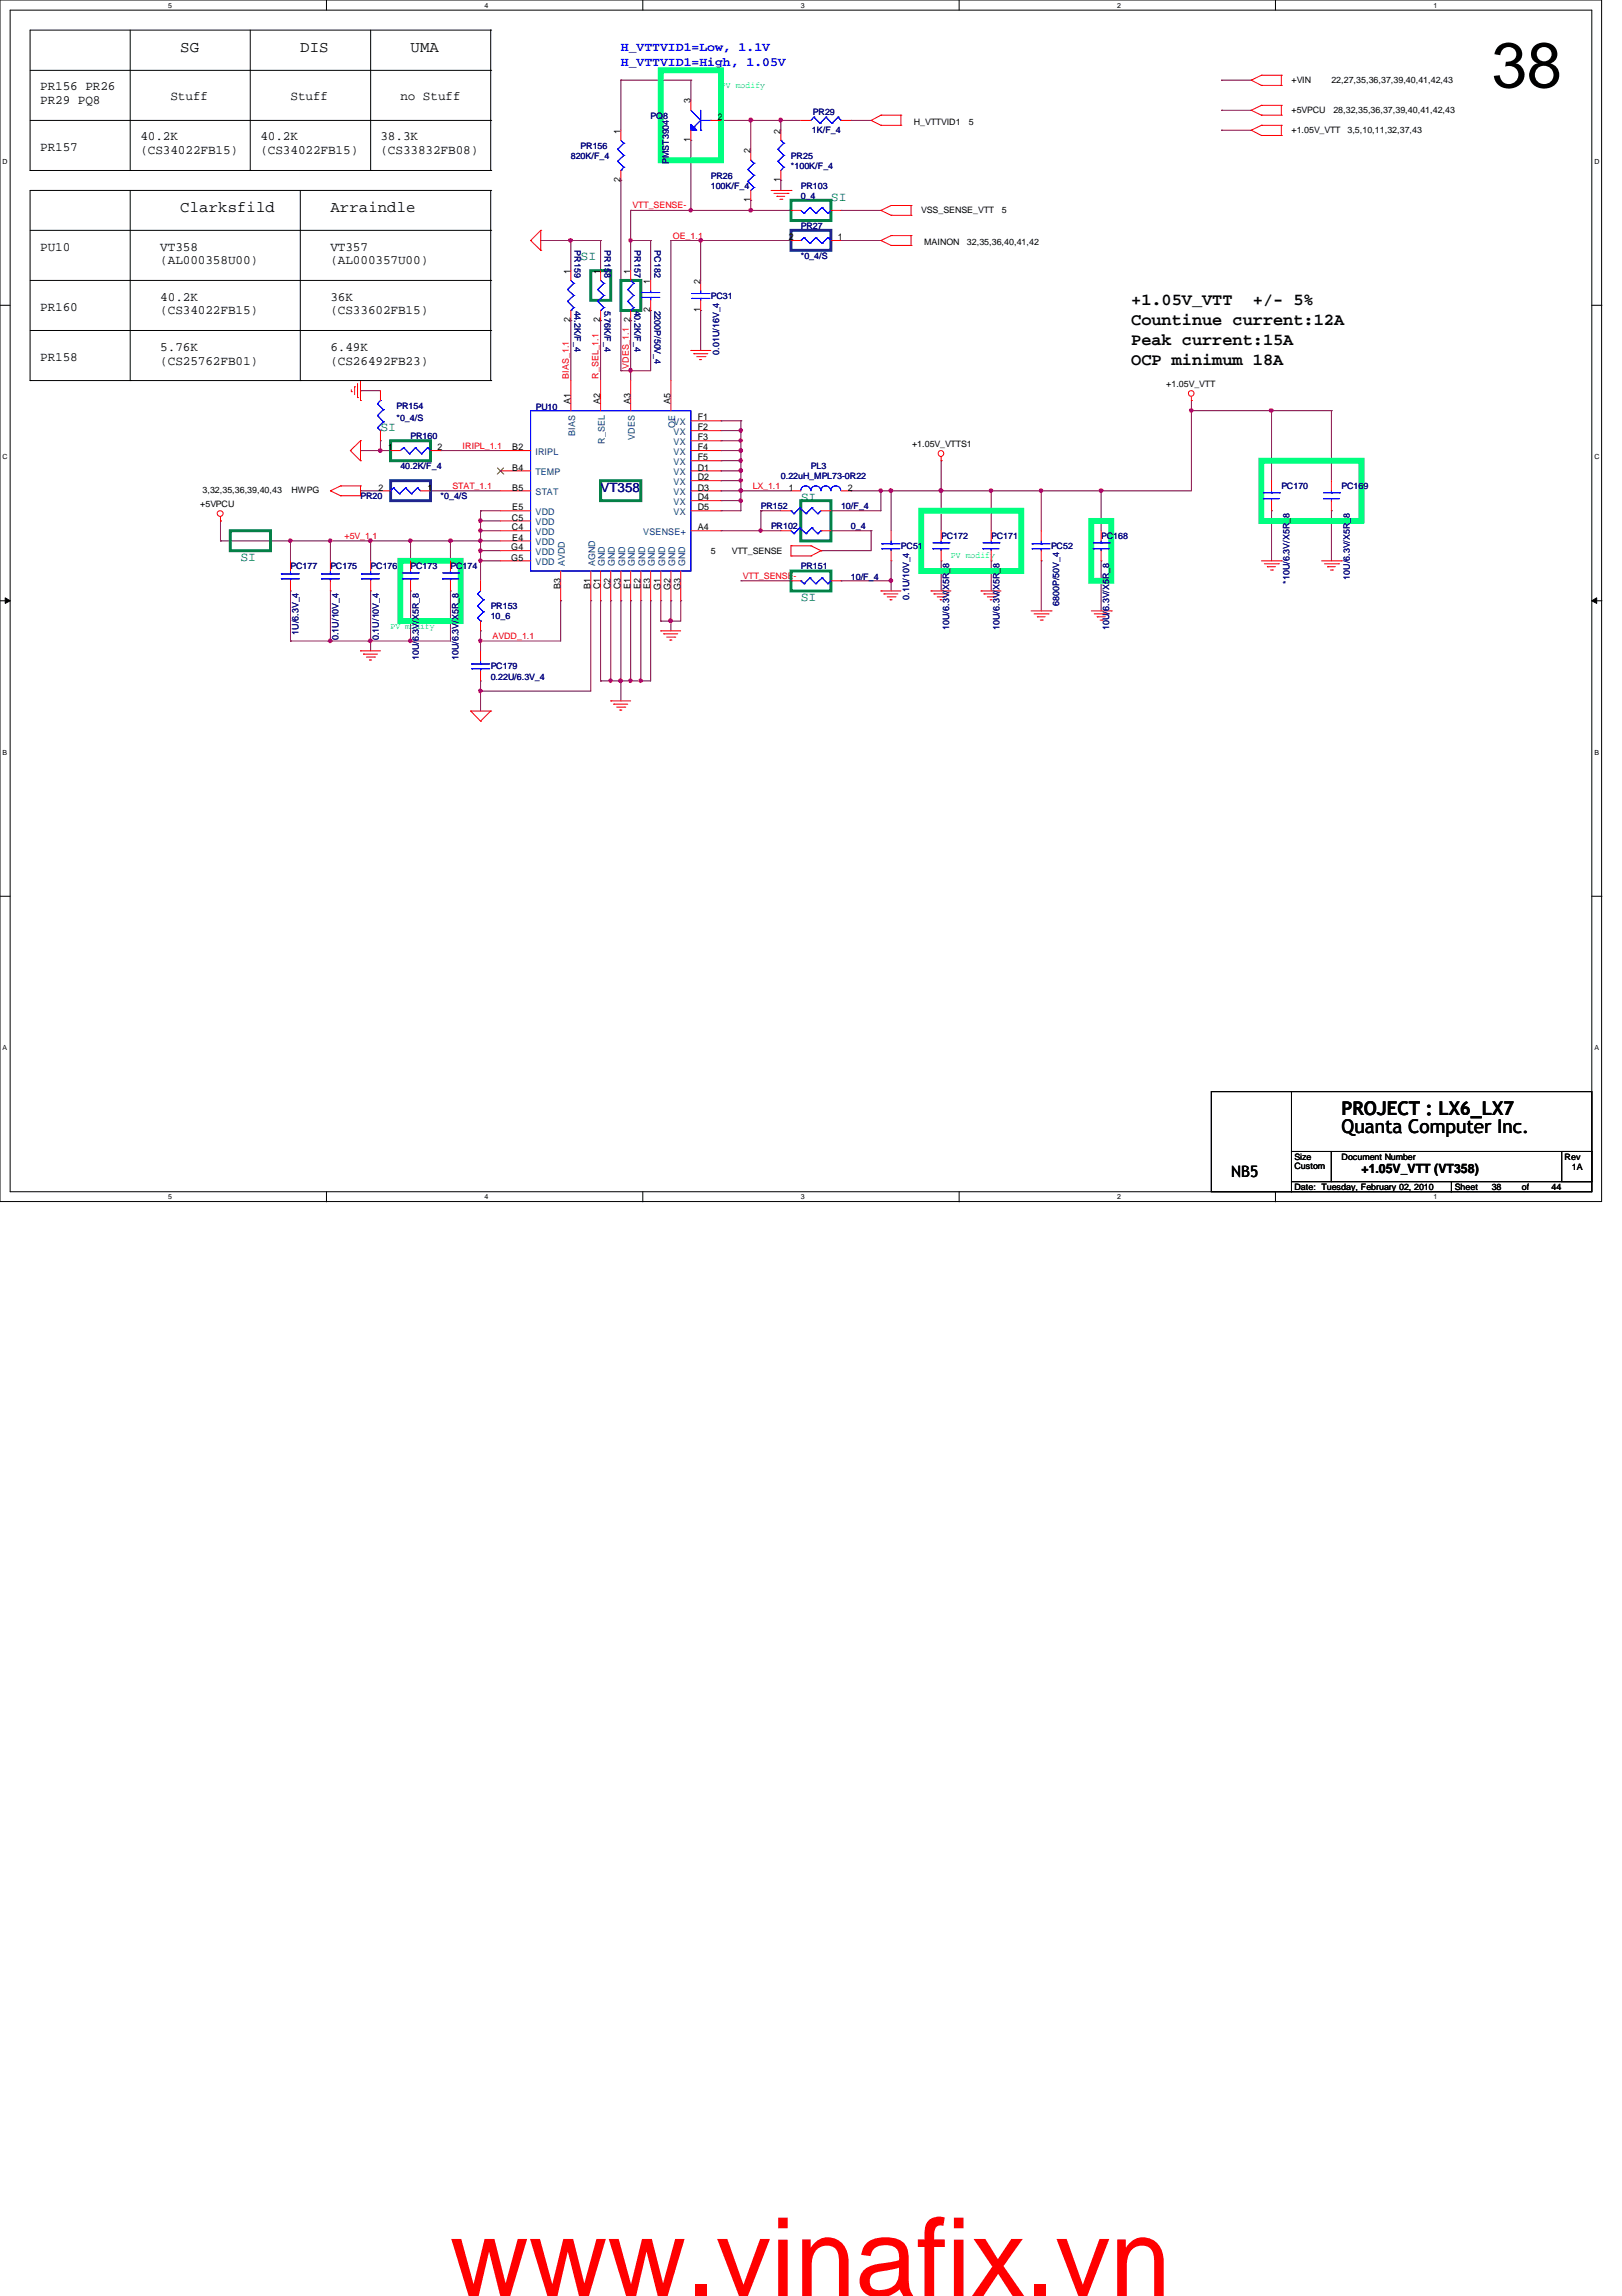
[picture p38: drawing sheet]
<svg xmlns="http://www.w3.org/2000/svg" width="210mm" height="297mm" viewBox="0 0 210 297" stroke-linecap="round" stroke-linejoin="round" font-family="sans-serif">
<defs><g id="words">
<text font-size="14.1" fill="#f00" x="58.2" y="297">www.vinafix.vn</text>
<text font-size="8.3" x="193" y="11.3">38</text>
<g font-size="2.5">
<text x="173.6" y="146.5">Quanta Computer Inc.</text>
<text x="173.6" y="144.2">PROJECT : LX6_LX7</text>
</g>
<g font-size="2.2">
<text x="146.4" y="42">Countinue current:12A</text>
<text x="146.4" y="39.4">+1.05V_VTT</text>
<text x="162.1" y="39.4">+/- 5%</text>
<text x="146.4" y="44.6">Peak current:15A</text>
<text x="146.4" y="47.2">OCP minimum 18A</text>
</g>
<g font-size="2">
<text x="23.3" y="6.8">SG</text>
<text x="38.9" y="6.8">DIS</text>
<text x="53.1" y="6.8">UMA</text>
<text x="23.3" y="27.5">Clarksfild</text>
<text x="42.8" y="27.5">Arraindle</text>
<text x="159.3" y="152.3">NB5</text>
</g>
<g font-size="1.7">
<text x="5.2" y="11.7">PR156 PR26</text>
<text x="5.2" y="13.5">PR29 PQ8</text>
<text x="22.1" y="13">Stuff</text>
<text x="37.6" y="13">Stuff</text>
<text x="51.8" y="13">no Stuff</text>
<text x="5.2" y="19.5">PR157</text>
<text x="18.2" y="18.2">40.2K</text>
<text x="18.2" y="19.9">(CS34022FB15)</text>
<text x="33.7" y="18.2">40.2K</text>
<text x="33.7" y="19.9">(CS34022FB15)</text>
<text x="49.2" y="18.2">38.3K</text>
<text x="49.2" y="19.9">(CS33832FB08)</text>
<text x="5.2" y="32.4">PU10</text>
<text x="20.7" y="32.4">VT358</text>
<text x="20.7" y="34.2">(AL000358U00)</text>
<text x="42.8" y="32.4">VT357</text>
<text x="42.8" y="34.2">(AL000357U00)</text>
<text x="5.2" y="40.2">PR160</text>
<text x="20.7" y="38.9">40.2K</text>
<text x="20.7" y="40.7">(CS34022FB15)</text>
<text x="42.8" y="38.9">36K</text>
<text x="42.8" y="40.7">(CS33602FB15)</text>
<text x="5.2" y="46.7">PR158</text>
<text x="20.7" y="45.4">5.76K</text>
<text x="20.7" y="47.2">(CS25762FB01)</text>
<text x="42.8" y="45.4">6.49K</text>
<text x="42.8" y="47.2">(CS26492FB23)</text>
<text x="176.2" y="151.8">+1.05V_VTT (VT358)</text>
</g>
<g font-size="1.7" fill="#00f">
<text x="80.3" y="6.6">H_VTTVID1=Low, 1.1V</text>
<text x="80.3" y="8.6">H_VTTVID1=High, 1.05V</text>
</g>
<g font-size="1.7" fill="#008040">
<text x="107.5" y="26">SI</text>
<text x="75.1" y="33.7">SI</text>
<text x="49.2" y="55.8">SI</text>
<text x="103.6" y="64.8">SI</text>
<text x="31.1" y="72.6">SI</text>
<text x="103.6" y="77.8">SI</text>
</g>
<text font-size="1.7" fill="#000080" x="77.7" y="63.7">VT358</text>
<g font-size="1.2">
<text x="80.3" y="17.3" transform="rotate(-90 80.3 17.3)">1</text>
<text x="89.4" y="13.4" transform="rotate(-90 89.4 13.4)">3</text>
<text x="92.9" y="15.5">2</text>
<text x="101" y="17.3" transform="rotate(-90 101 17.3)">2</text>
<text x="80.3" y="23.6" transform="rotate(-90 80.3 23.6)">2</text>
<text x="89.4" y="18.4" transform="rotate(-90 89.4 18.4)">1</text>
<text x="97.1" y="19.9" transform="rotate(-90 97.1 19.9)">2</text>
<text x="101" y="23.6" transform="rotate(-90 101 23.6)">1</text>
<text x="97.1" y="26.2" transform="rotate(-90 97.1 26.2)">1</text>
<text x="73.8" y="35.4" transform="rotate(-90 73.8 35.4)">1</text>
<text x="77.7" y="35.4" transform="rotate(-90 77.7 35.4)">1</text>
<text x="81.6" y="35.4" transform="rotate(-90 81.6 35.4)">1</text>
<text x="102.1" y="31.1">2</text>
<text x="108.4" y="31.1">1</text>
<text x="73.8" y="41.7" transform="rotate(-90 73.8 41.7)">2</text>
<text x="77.7" y="41.7" transform="rotate(-90 77.7 41.7)">2</text>
<text x="81.6" y="41.7" transform="rotate(-90 81.6 41.7)">2</text>
<text x="84.2" y="40.4" transform="rotate(-90 84.2 40.4)">2</text>
<text x="84.2" y="36.7" transform="rotate(-90 84.2 36.7)">1</text>
<text x="90.6" y="40.4" transform="rotate(-90 90.6 40.4)">1</text>
<text x="90.6" y="36.7" transform="rotate(-90 90.6 36.7)">2</text>
<text x="73.8" y="52.2" transform="rotate(-90 73.8 52.2)">A1</text>
<text x="77.7" y="52.2" transform="rotate(-90 77.7 52.2)">A2</text>
<text x="81.6" y="52.2" transform="rotate(-90 81.6 52.2)">A3</text>
<text x="86.8" y="52.2" transform="rotate(-90 86.8 52.2)">A5</text>
<text x="50.2" y="58.3">1</text>
<text x="56.6" y="58.3">2</text>
<text x="66.3" y="58.3">B2</text>
<text x="90.3" y="59.6">F5</text>
<text x="90.3" y="58.3">F4</text>
<text x="90.3" y="57">F3</text>
<text x="90.3" y="55.7">F2</text>
<text x="90.3" y="54.4">F1</text>
<text x="49" y="63.5">2</text>
<text x="55.3" y="63.5">1</text>
<text x="66.3" y="60.9">B4</text>
<text x="66.3" y="63.5">B5</text>
<text x="90.3" y="60.9">D1</text>
<text x="90.3" y="62.1">D2</text>
<text x="90.3" y="63.5">D3</text>
<text x="90.3" y="64.7">D4</text>
<text x="102.1" y="63.5">1</text>
<text x="109.7" y="63.5">2</text>
<text x="66.2" y="71.2">G4</text>
<text x="66.3" y="68.6">C4</text>
<text x="66.3" y="67.4">C5</text>
<text x="66.3" y="69.9">E4</text>
<text x="66.3" y="66">E5</text>
<text x="90.3" y="68.6">A4</text>
<text x="90.3" y="66">D5</text>
<text x="66.2" y="72.5">G5</text>
<text x="72.5" y="76.2" transform="rotate(-90 72.5 76.2)">B3</text>
<text x="76.4" y="76.2" transform="rotate(-90 76.4 76.2)">B1</text>
<text x="77.7" y="76.2" transform="rotate(-90 77.7 76.2)">C1</text>
<text x="79" y="76.2" transform="rotate(-90 79 76.2)">C2</text>
<text x="80.3" y="76.2" transform="rotate(-90 80.3 76.2)">C3</text>
<text x="81.6" y="76.2" transform="rotate(-90 81.6 76.2)">E1</text>
<text x="82.9" y="76.2" transform="rotate(-90 82.9 76.2)">E2</text>
<text x="84.2" y="76.2" transform="rotate(-90 84.2 76.2)">E3</text>
<text x="85.5" y="76.3" transform="rotate(-90 85.5 76.3)">G1</text>
<text x="86.8" y="76.3" transform="rotate(-90 86.8 76.3)">G2</text>
<text x="88.1" y="76.3" transform="rotate(-90 88.1 76.3)">G3</text>
</g>
<g font-size="1.2" fill="#004080">
<text x="69.3" y="58.8">IRIPL</text>
<text x="74.4" y="56.4" transform="rotate(-90 74.4 56.4)">BIAS</text>
<text x="78.3" y="57.4" transform="rotate(-90 78.3 57.4)">R_SEL</text>
<text x="82.2" y="56.9" transform="rotate(-90 82.2 56.9)">VDES</text>
<text x="87.2" y="58.8">VX</text>
<text x="87.2" y="57.6">VX</text>
<text x="87.2" y="56.3">VX</text>
<text x="87.2" y="55">VX</text>
<text x="87.4" y="55.4" transform="rotate(-90 87.4 55.4)">OE</text>
<text x="69.3" y="61.5">TEMP</text>
<text x="69.3" y="64.1">STAT</text>
<text x="87.2" y="61.5">VX</text>
<text x="87.2" y="62.7">VX</text>
<text x="87.2" y="64.1">VX</text>
<text x="87.2" y="65.3">VX</text>
<text x="87.2" y="60.2">VX</text>
<text x="69.3" y="69.2">VDD</text>
<text x="69.3" y="67.9">VDD</text>
<text x="69.3" y="70.5">VDD</text>
<text x="69.3" y="66.6">VDD</text>
<text x="69.3" y="71.8">VDD</text>
<text x="83.2" y="69.2">VSENSE+</text>
<text x="87.2" y="66.6">VX</text>
<text x="69.3" y="73.1">VDD</text>
<text x="73.1" y="73.2" transform="rotate(-90 73.1 73.2)">AVDD</text>
<text x="77" y="73.2" transform="rotate(-90 77 73.2)">AGND</text>
<text x="78.3" y="73.2" transform="rotate(-90 78.3 73.2)">GND</text>
<text x="79.6" y="73.2" transform="rotate(-90 79.6 73.2)">GND</text>
<text x="80.9" y="73.2" transform="rotate(-90 80.9 73.2)">GND</text>
<text x="82.2" y="73.2" transform="rotate(-90 82.2 73.2)">GND</text>
<text x="83.5" y="73.2" transform="rotate(-90 83.5 73.2)">GND</text>
<text x="84.8" y="73.2" transform="rotate(-90 84.8 73.2)">GND</text>
<text x="86.1" y="73.2" transform="rotate(-90 86.1 73.2)">GND</text>
<text x="87.4" y="73.2" transform="rotate(-90 87.4 73.2)">GND</text>
<text x="88.6" y="73.2" transform="rotate(-90 88.6 73.2)">GND</text>
</g>
<g font-size="1.1" fill="#00ff80">
<text x="93.3" y="11.3">PV modify</text>
<text x="123.1" y="72.2">PV modify</text>
<text x="50.5" y="81.3">PV modify</text>
</g>
<g font-size="1.1">
<text x="167.1" y="10.7">+VIN</text>
<text x="172.3" y="10.7">22,27,35,36,37,39,40,41,42,43</text>
<text x="118.3" y="16.1">H_VTTVID1</text>
<text x="125.4" y="16.1">5</text>
<text x="167.1" y="17.2">+1.05V_VTT</text>
<text x="167.1" y="14.6">+5VPCU</text>
<text x="172.6" y="14.6">28,32,35,36,37,39,40,41,42,43</text>
<text x="174.4" y="17.2">3,5,10,11,32,37,43</text>
<text x="119.2" y="27.6">VSS_SENSE_VTT</text>
<text x="129.7" y="27.6">5</text>
<text x="119.6" y="31.7">MAINON</text>
<text x="125.1" y="31.7">32,35,36,40,41,42</text>
<text x="150.9" y="50.1">+1.05V_VTT</text>
<text x="118" y="57.9">+1.05V_VTTS1</text>
<text x="25.9" y="65.6">+5VPCU</text>
<text x="26.2" y="63.8">3,32,35,36,39,40,43</text>
<text x="37.7" y="63.8">HWPG</text>
<text x="92" y="71.7">5</text>
<text x="94.7" y="71.7">VTT_SENSE</text>
<text x="167.5" y="150.1">Size</text>
<text x="167.5" y="154">Date: Tuesday, February 02, 2010</text>
<text x="167.5" y="151.3">Custom</text>
<text x="173.6" y="150.1">Document Number</text>
<text x="188.3" y="154">Sheet</text>
<text x="193" y="154">38</text>
<text x="196.9" y="154">of</text>
<text x="200.8" y="154">44</text>
<text x="202.5" y="150.1">Rev</text>
<text x="203.4" y="151.4">1A</text>
</g>
<g font-size="1.1" fill="#000080">
<text x="84.2" y="15.4">PQ8</text>
<text x="105.1" y="17.2">1K/F_4</text>
<text x="105.2" y="14.9">PR29</text>
<text x="73.9" y="20.5">820K/F_4</text>
<text x="75.1" y="19.3">PR156</text>
<text x="86.6" y="21.3" transform="rotate(-90 86.6 21.3)">PMST3904</text>
<text x="92" y="23.2">PR26</text>
<text x="102.4" y="20.5">PR25</text>
<text x="102.4" y="21.8">*100K/F_4</text>
<text x="92" y="24.4">100K/F_4</text>
<text x="103.6" y="24.4">PR103</text>
<text x="103.6" y="25.7">0_4</text>
<text x="103.6" y="29.6">PR27</text>
<text x="74.3" y="32.4" transform="rotate(90 74.3 32.4)">PR159</text>
<text x="78.2" y="32.4" transform="rotate(90 78.2 32.4)">PR158</text>
<text x="82.1" y="32.4" transform="rotate(90 82.1 32.4)">PR157</text>
<text x="84.7" y="32.4" transform="rotate(90 84.7 32.4)">PC182</text>
<text x="103.6" y="33.5">*0_4/S</text>
<text x="74.3" y="40.2" transform="rotate(90 74.3 40.2)">44.2K/F_4</text>
<text x="78.2" y="40.2" transform="rotate(90 78.2 40.2)">5.76K/F_4</text>
<text x="82.1" y="40.2" transform="rotate(90 82.1 40.2)">40.2K/F_4</text>
<text x="84.7" y="40.2" transform="rotate(90 84.7 40.2)">2200P/50V_4</text>
<text x="92" y="38.7">PC31</text>
<text x="93" y="45.9" transform="rotate(-90 93 45.9)">0.01U/16V_4</text>
<text x="51.3" y="52.9">PR154</text>
<text x="69.3" y="53">PU10</text>
<text x="51.3" y="54.5">*0_4/S</text>
<text x="53.1" y="56.8">PR160</text>
<text x="46.7" y="64.6">PR20</text>
<text x="51.8" y="60.7">40.2K/F_4</text>
<text x="57" y="64.6">*0_4/S</text>
<text x="98.5" y="65.9">PR152</text>
<text x="101" y="62">0.22uH_MPL73-0R22</text>
<text x="104.9" y="60.7">PL3</text>
<text x="108.8" y="65.9">10/F_4</text>
<text x="165.8" y="63.3">PC170</text>
<text x="173.6" y="63.3">PC169</text>
<text x="99.8" y="68.5">PR102</text>
<text x="110.1" y="68.5">0_4</text>
<text x="116.6" y="71.1">PC51</text>
<text x="121.8" y="69.8">PC172</text>
<text x="128.3" y="69.8">PC171</text>
<text x="136" y="71.1">PC52</text>
<text x="142.5" y="69.8">PC168</text>
<text x="37.6" y="73.7">PC177</text>
<text x="42.8" y="73.7">PC175</text>
<text x="48" y="73.7">PC176</text>
<text x="53.1" y="73.7">PC173</text>
<text x="58.3" y="73.7">PC174</text>
<text x="103.6" y="73.7">PR151</text>
<text x="110.1" y="75">10/F_4</text>
<text x="117.6" y="77.6" transform="rotate(-90 117.6 77.6)">0.1U/10V_4</text>
<text x="166.9" y="75.5" transform="rotate(-90 166.9 75.5)">*10U/6.3V/X5R_8</text>
<text x="174.7" y="75" transform="rotate(-90 174.7 75)">10U/6.3V/X5R_8</text>
<text x="38.7" y="82.1" transform="rotate(-90 38.7 82.1)">1U/6.3V_4</text>
<text x="43.8" y="82.8" transform="rotate(-90 43.8 82.8)">0.1U/10V_4</text>
<text x="49" y="82.8" transform="rotate(-90 49 82.8)">0.1U/10V_4</text>
<text x="63.5" y="78.8">PR153</text>
<text x="63.5" y="80.1">10_6</text>
<text x="122.9" y="81.5" transform="rotate(-90 122.9 81.5)">10U/6.3V/X5R_8</text>
<text x="129.3" y="81.5" transform="rotate(-90 129.3 81.5)">10U/6.3V/X5R_8</text>
<text x="137.1" y="78.4" transform="rotate(-90 137.1 78.4)">6800P/50V_4</text>
<text x="143.6" y="81.5" transform="rotate(-90 143.6 81.5)">10U/6.3V/X5R_8</text>
<text x="54.2" y="85.4" transform="rotate(-90 54.2 85.4)">10U/6.3V/X5R_8</text>
<text x="59.4" y="85.4" transform="rotate(-90 59.4 85.4)">10U/6.3V/X5R_8</text>
<text x="63.5" y="86.6">PC179</text>
<text x="63.5" y="87.9">0.22U/6.3V_4</text>
</g>
<g font-size="1.1" fill="#f00">
<text x="81.9" y="27">VTT_SENSE-</text>
<text x="87.1" y="30.9">OE_1.1</text>
<text x="81.4" y="47.7" transform="rotate(-90 81.4 47.7)">VDES_1.1</text>
<text x="73.6" y="49" transform="rotate(-90 73.6 49)">BIAS_1.1</text>
<text x="77.5" y="49" transform="rotate(-90 77.5 49)">R_SEL_1.1</text>
<text x="59.9" y="58">IRIPL_1.1</text>
<text x="58.5" y="63.2">STAT_1.1</text>
<text x="97.4" y="63.2">LX_1.1</text>
<text x="44.6" y="69.7">+5V_1.1</text>
<text x="96.1" y="74.9">VTT_SENSE-</text>
<text x="63.8" y="82.7">AVDD_1.1</text>
</g>
<g font-size=".9">
<text x="21.8" y="1">5</text>
<text x="62.7" y="1">4</text>
<text x="103.6" y="1">3</text>
<text x="144.6" y="1">2</text>
<text x="185.5" y="1">1</text>
<text x=".3" y="21.2">D</text>
<text x="206.3" y="21.2">D</text>
<text x=".3" y="59.4">C</text>
<text x="206.3" y="59.4">C</text>
<text x=".3" y="97.6">B</text>
<text x="206.3" y="97.6">B</text>
<text x=".3" y="135.8">A</text>
<text x="206.3" y="135.8">A</text>
<text x="21.8" y="155.2">5</text>
<text x="62.7" y="155.2">4</text>
<text x="103.6" y="155.2">3</text>
<text x="144.6" y="155.2">2</text>
<text x="185.5" y="155.2">1</text>
</g>
</g></defs>
<path d="M0 0h207.3v155.4h-207.3zM1.3 1.3h204.7v152.9h-204.7z" fill="none" stroke="#000" stroke-width=".13"/>
<g fill="#fff">
<path d="M21.8 .2h.5v1h-.5z"/>
<path d="M21.8 154.3h.5v1.1h-.5z"/>
</g>
<path d="M42.2 0v1.3M42.2 154.2v1.3" fill="none" stroke="#000" stroke-width=".13"/>
<g fill="#fff">
<path d="M62.7 .2h.5v1h-.5z"/>
<path d="M62.7 154.3h.5v1.1h-.5z"/>
</g>
<path d="M83.2 0v1.3M83.2 154.2v1.3" fill="none" stroke="#000" stroke-width=".13"/>
<g fill="#fff">
<path d="M103.6 .2h.5v1h-.5z"/>
<path d="M103.6 154.3h.5v1.1h-.5z"/>
</g>
<path d="M124.1 0v1.3M124.1 154.2v1.3" fill="none" stroke="#000" stroke-width=".13"/>
<g fill="#fff">
<path d="M144.6 .2h.5v1h-.5z"/>
<path d="M144.6 154.3h.5v1.1h-.5z"/>
</g>
<path d="M165.1 0v1.3M165.1 154.2v1.3" fill="none" stroke="#000" stroke-width=".13"/>
<g fill="#fff">
<path d="M185.5 .2h.5v1h-.5z"/>
<path d="M185.5 154.3h.5v1.1h-.5z"/>
<path d="M.3 20.4h.7v1h-.7z"/>
<path d="M206.3 20.4h.7v1h-.7z"/>
<path d="M.3 58.6h.7v1h-.7z"/>
<path d="M206.3 58.6h.7v1h-.7z"/>
</g>
<path d="M0 39.5h1.3M206 39.5h1.3" fill="none" stroke="#000" stroke-width=".13"/>
<g fill="#fff">
<path d="M.3 96.8h.6v1h-.6z"/>
<path d="M206.3 96.8h.6v1h-.6z"/>
</g>
<path d="M0 77.7h1.3M.7 77.3l.6 .4-.6 .4zM206 77.7l.6-.4v.8zM206 77.7h1.3" fill="none" stroke="#000" stroke-width=".13"/>
<path d="M.7 77.3l.6 .4-.6 .4zM206 77.7l.6-.4v.8z" fill="#000"/>
<g fill="#fff">
<path d="M.3 135h.6v1.1h-.6z"/>
<path d="M206.3 135h.6v1.1h-.6z"/>
</g>
<path d="M0 116h1.3M206 116h1.3" fill="none" stroke="#000" stroke-width=".13"/>
<path d="M80.3 10.4h.1M80.3 10.4v6.4M80.3 10.4h9.1M97.2 15.6h.1M97.2 15.6v3.8M101 15.6h.1M101 15.6h2.6M110.1 15.6h.1M110.1 15.6h2.6M97.2 25.9h.1M97.2 25.9v1.3" fill="none" stroke="#800040" stroke-width=".13"/>
<circle cx="97.2" cy="15.5" r=".26" fill="#f0f"/>
<circle cx="97.2" cy="15.5" r=".26" fill="none" stroke="#f0f" stroke-width=".13"/>
<path d="M89.4 10.4h.1M89.4 10.4v2.6M93.3 15.6h.1M93.3 15.6h3.9M101 15.6h.1M101 15.6v1.2M101 23.3h.1M101 23.3v1.3" fill="none" stroke="#800040" stroke-width=".13"/>
<path d="M100.9 15.3h.1l.2 .1v.3l-.2 .1-.1-.1z" fill-rule="evenodd" fill="#f0f"/>
<path d="M100.9 15.3h.1l.2 .1v.3l-.2 .1-.1-.1z" fill="none" stroke="#f0f" stroke-width=".13"/>
<path d="M97.2 15.6h.1M97.2 15.6h3.8M89.4 27.2h.1M89.4 27.2h7.8" fill="none" stroke="#800040" stroke-width=".13"/>
<path d="M89.2 27h.3l.1 .2-.1 .2h-.1h-.2z" fill-rule="evenodd" fill="#f0f"/>
<path d="M89.2 27h.3l.1 .2-.1 .2h-.1h-.2z" fill="none" stroke="#f0f" stroke-width=".13"/>
<g fill="none" stroke="#800040" stroke-width=".13">
<path d="M89.4 18.2h.1M89.4 18.2v9h-7.8M80.3 23.3h.1M80.3 23.3v24.7M81.6 27.2h.1M86.8 31.1h.1M86.8 31.1h3.9M80.3 48h.1M80.3 48h1.3M93.3 68.7h.1M93.3 68.7h5.2M95.9 63.5h.1"/>
<path d="M95.9 63.5v1.3M77.7 88.1h.1M77.7 88.1h2.6M79 88.1h.1M81.6 88.1h.1M81.6 88.1h1.3"/>
</g>
<path d="M95.7 63.3h.3l.1 .2-.1 .1-.2 .1-.1-.1z" fill-rule="evenodd" fill="#f0f"/>
<path d="M95.7 63.3h.3l.1 .2-.1 .1-.2 .1-.1-.1z" fill="none" stroke="#f0f" stroke-width=".13"/>
<path d="M95.9 60.9h.1M95.9 60.9v1.3" fill="none" stroke="#800040" stroke-width=".13"/>
<path d="M95.7 60.7l.1-.1 .3 .1-.1 .3-.2 .1-.1-.1z" fill-rule="evenodd" fill="#f0f"/>
<path d="M95.7 60.7l.1-.1 .3 .1-.1 .3-.2 .1-.1-.1z" fill="none" stroke="#f0f" stroke-width=".13"/>
<path d="M80.3 88.1h.1M80.3 88.1h1.3" fill="none" stroke="#800040" stroke-width=".13"/>
<circle cx="80.3" cy="88.1" r=".25" fill="#f0f"/>
<circle cx="80.3" cy="88.1" r=".25" fill="none" stroke="#f0f" stroke-width=".13"/>
<path d="M134.7 72.6h.1M134.7 63.5h.1M134.7 63.5v5.2M134.7 72.6v6.4M142.5 63.5h.1M142.5 63.5v5.2" fill="none" stroke="#800040" stroke-width=".13"/>
<circle cx="142.5" cy="63.5" r=".25" fill="#f0f"/>
<circle cx="142.5" cy="63.5" r=".25" fill="none" stroke="#f0f" stroke-width=".13"/>
<g fill="none" stroke="#800040" stroke-width=".13">
<path d="M73.9 31.1h.1M73.9 31.1v3.9M81.6 31.1h.1M81.6 31.1v3.9M86.8 31.1h.1M86.8 31.1v18.1M80.3 77.7h.1M80.3 77.7v13M84.2 77.7h.1M84.2 77.7v10.4M95.9 75.1h.1M95.9 63.5h.1"/>
<path d="M95.9 75.1h6.5M95.9 63.5h6.5M98.5 66.1h.1M98.5 66.1h2.5M98.5 66.1v2.6M142.5 72.6h.1M142.5 72.6v6.4M164.5 66.1h.1M164.5 66.1v6.5M80.3 88.1h.1"/>
</g>
<path d="M81.4 30.9h.4v.2v.1l-.2 .1-.2-.1z" fill-rule="evenodd" fill="#f0f"/>
<path d="M81.4 30.9h.4v.2v.1l-.2 .1-.2-.1z" fill="none" stroke="#f0f" stroke-width=".13"/>
<path d="M79 77.7h.1M79 77.7v10.4" fill="none" stroke="#800040" stroke-width=".13"/>
<path d="M78.8 87.9h.4v.2v.1l-.2 .1-.2-.1z" fill-rule="evenodd" fill="#f0f"/>
<path d="M78.8 87.9h.4v.2v.1l-.2 .1-.2-.1z" fill="none" stroke="#f0f" stroke-width=".13"/>
<path d="M81.6 48h.1M81.6 48v1.2M77.7 77.7h.1M77.7 77.7v10.4" fill="none" stroke="#800040" stroke-width=".13"/>
<path d="M81.4 47.7h.2l.2 .1v.3l-.2 .1-.2-.1z" fill-rule="evenodd" fill="#f0f"/>
<path d="M81.4 47.7h.2l.2 .1v.3l-.2 .1-.2-.1z" fill="none" stroke="#f0f" stroke-width=".13"/>
<path d="M81.6 77.7h.1M81.6 77.7v10.4" fill="none" stroke="#800040" stroke-width=".13"/>
<path d="M81.4 87.9h.4v.2v.1l-.2 .1-.2-.1z" fill-rule="evenodd" fill="#f0f"/>
<path d="M81.4 87.9h.4v.2v.1l-.2 .1-.2-.1z" fill="none" stroke="#f0f" stroke-width=".13"/>
<path d="M70 31.1h.1M70 31.1h7.7M73.9 31.1h.1M90.7 31.1h.1M90.7 31.1h11.7" fill="none" stroke="#800040" stroke-width=".13"/>
<circle cx="73.8" cy="31.1" r=".25" fill="#f0f"/>
<circle cx="73.8" cy="31.1" r=".25" fill="none" stroke="#f0f" stroke-width=".13"/>
<path d="M77.7 41.5h.1M77.7 41.5v7.7M82.9 88.1h.1M82.9 88.1h1.3" fill="none" stroke="#800040" stroke-width=".13"/>
<path d="M82.7 87.9h.4v.2v.1l-.2 .1-.2-.1z" fill-rule="evenodd" fill="#f0f"/>
<path d="M82.7 87.9h.4v.2v.1l-.2 .1-.2-.1z" fill="none" stroke="#f0f" stroke-width=".13"/>
<path d="M77.7 31.1h.1M77.7 31.1v3.9M82.9 77.7h.1M82.9 77.7v10.4M93.3 60.9h.1M93.3 66.1h.1M93.3 60.9h2.6M93.3 66.1h2.6M95.9 62.2h.1M95.9 62.2v1.3" fill="none" stroke="#800040" stroke-width=".13"/>
<path d="M95.7 63.3h.3l.1 .2-.1 .1-.2 .1-.1-.1z" fill-rule="evenodd" fill="#f0f"/>
<path d="M95.7 63.3h.3l.1 .2-.1 .1-.2 .1-.1-.1z" fill="none" stroke="#f0f" stroke-width=".13"/>
<path d="M90.7 31.1h.1M90.7 31.1v5.2" fill="none" stroke="#800040" stroke-width=".13"/>
<circle cx="90.7" cy="31.1" r=".25" fill="#f0f"/>
<circle cx="90.7" cy="31.1" r=".25" fill="none" stroke="#f0f" stroke-width=".13"/>
<path d="M90.7 40.2h.1M90.7 40.2v5.1M93.3 64.8h.1M93.3 64.8h2.6M95.9 64.8h.1M95.9 64.8v1.3" fill="none" stroke="#800040" stroke-width=".13"/>
<path d="M95.7 64.6l.1-.1 .3 .1-.1 .3-.2 .1-.1-.1z" fill-rule="evenodd" fill="#f0f"/>
<path d="M95.7 64.6l.1-.1 .3 .1-.1 .3-.2 .1-.1-.1z" fill="none" stroke="#f0f" stroke-width=".13"/>
<path d="M93.3 63.5h.1M93.3 62.2h.1M93.3 63.5h2.6M93.3 62.2h2.6" fill="none" stroke="#800040" stroke-width=".13"/>
<path d="M95.7 62h.3l.1 .1-.1 .2-.2 .1-.1-.1z" fill-rule="evenodd" fill="#f0f"/>
<path d="M95.7 62h.3l.1 .1-.1 .2-.2 .1-.1-.1z" fill="none" stroke="#f0f" stroke-width=".13"/>
<path d="M115.3 63.5h.1M115.3 63.5h6.5" fill="none" stroke="#800040" stroke-width=".13"/>
<path d="M121.6 63.3h.3l.1 .2-.1 .1-.1 .1-.2-.1z" fill-rule="evenodd" fill="#f0f"/>
<path d="M121.6 63.3h.3l.1 .2-.1 .1-.1 .1-.2-.1z" fill="none" stroke="#f0f" stroke-width=".13"/>
<path d="M115.1 63.3h.3l.1 .2-.1 .1-.1 .1-.2-.1z" fill-rule="evenodd" fill="#f0f"/>
<path d="M115.1 63.3h.3l.1 .2-.1 .1-.1 .1-.2-.1z" fill="none" stroke="#f0f" stroke-width=".13"/>
<path d="M55.7 63.5h.1M55.7 63.5h9.1M115.3 75.1h.1M115.3 75.1v1.4" fill="none" stroke="#800040" stroke-width=".13"/>
<path d="M115.1 74.9h.3l.1 .2-.1 .2-.1 .1-.2-.1z" fill-rule="evenodd" fill="#f0f"/>
<path d="M115.1 74.9h.3l.1 .2-.1 .2-.1 .1-.2-.1z" fill="none" stroke="#f0f" stroke-width=".13"/>
<path d="M46.7 63.5h.1M46.7 63.5h2.5M121.8 63.5h.1M121.8 63.5v5.2" fill="none" stroke="#800040" stroke-width=".13"/>
<path d="M121.6 63.3h.3l.1 .2-.1 .1-.1 .1-.2-.1z" fill-rule="evenodd" fill="#f0f"/>
<path d="M121.6 63.3h.3l.1 .2-.1 .1-.1 .1-.2-.1z" fill="none" stroke="#f0f" stroke-width=".13"/>
<g fill="none" stroke="#800040" stroke-width=".13">
<path d="M49.2 58.3h.1M49.2 58.3h1.3M57 58.3h.1M57 58.3h7.8M73.9 41.5h.1M73.9 41.5v7.7M98.5 68.7h.1M98.5 68.7h2.5M108.8 75.1h.1M115.3 72.6h.1M115.3 72.6v2.5h-6.5M121.8 72.6h.1"/>
<path d="M121.8 72.6v3.9"/>
</g>
<path d="M98.3 68.5h.3l.1 .1-.1 .2-.2 .1-.1-.1z" fill-rule="evenodd" fill="#f0f"/>
<path d="M98.3 68.5h.3l.1 .1-.1 .2-.2 .1-.1-.1z" fill="none" stroke="#f0f" stroke-width=".13"/>
<path d="M46.7 50.5h.1M46.7 50.5h2.5M81.6 41.5h.1M81.6 41.5v6.5M110.1 63.5h.1M110.1 63.5h3.9M121.8 63.5h.1M121.8 63.5h12.9M128.3 63.5h.1" fill="none" stroke="#800040" stroke-width=".13"/>
<path d="M121.6 63.3h.3l.1 .2-.1 .1-.1 .1-.2-.1z" fill-rule="evenodd" fill="#f0f"/>
<path d="M121.6 63.3h.3l.1 .2-.1 .1-.1 .1-.2-.1z" fill="none" stroke="#f0f" stroke-width=".13"/>
<path d="M49.2 57h.1M49.2 57v1.3M154.2 53.1h.1M154.2 53.1v10.4" fill="none" stroke="#800040" stroke-width=".13"/>
<path d="M49 58.1l.2-.1 .2 .2v.3h-.2h-.2z" fill-rule="evenodd" fill="#f0f"/>
<path d="M49 58.1l.2-.1 .2 .2v.3h-.2h-.2z" fill="none" stroke="#f0f" stroke-width=".13"/>
<path d="M97.2 27.2h.1M97.2 27.2h5.2" fill="none" stroke="#800040" stroke-width=".13"/>
<circle cx="97.2" cy="27.2" r=".25" fill="#f0f"/>
<circle cx="97.2" cy="27.2" r=".25" fill="none" stroke="#f0f" stroke-width=".13"/>
<path d="M128.3 63.5h.1M128.3 63.5v5.2" fill="none" stroke="#800040" stroke-width=".13"/>
<path d="M128.1 63.3h.3l.1 .2-.1 .1-.2 .1-.1-.1z" fill-rule="evenodd" fill="#f0f"/>
<path d="M128.1 63.3h.3l.1 .2-.1 .1-.2 .1-.1-.1z" fill="none" stroke="#f0f" stroke-width=".13"/>
<path d="M108.8 31.1h.1M108.8 27.2h.1M108.8 31.1h5.2M108.8 27.2h5.2M93.3 54.4h.1M93.3 59.6h.1M93.3 54.4h2.6M93.3 59.6h2.6M128.3 72.6h.1M128.3 72.6v3.9" fill="none" stroke="#800040" stroke-width=".13"/>
<path d="M95.7 59.4h.3l.1 .2-.1 .1-.2 .1-.1-.1z" fill-rule="evenodd" fill="#f0f"/>
<path d="M95.7 59.4h.3l.1 .2-.1 .1-.2 .1-.1-.1z" fill="none" stroke="#f0f" stroke-width=".13"/>
<path d="M93.3 58.3h.1M93.3 55.7h.1M93.3 58.3h2.6M93.3 55.7h2.6M95.9 59.6h.1M95.9 59.6v1.3M114 63.5h.1M114 63.5v2.6" fill="none" stroke="#800040" stroke-width=".13"/>
<path d="M95.7 55.5h.3l.1 .2-.1 .1-.2 .1-.1-.1z" fill-rule="evenodd" fill="#f0f"/>
<path d="M95.7 55.5h.3l.1 .2-.1 .1-.2 .1-.1-.1z" fill="none" stroke="#f0f" stroke-width=".13"/>
<path d="M95.9 55.7h.1M95.9 58.3h.1M95.9 55.7v1.3M95.9 58.3v1.3" fill="none" stroke="#800040" stroke-width=".13"/>
<path d="M95.7 58.1l.1-.1 .3 .2-.1 .3h-.2h-.1z" fill-rule="evenodd" fill="#f0f"/>
<path d="M95.7 58.1l.1-.1 .3 .2-.1 .3h-.2h-.1z" fill="none" stroke="#f0f" stroke-width=".13"/>
<g fill="none" stroke="#800040" stroke-width=".13">
<path d="M46.7 58.3h.1M46.7 58.3h2.5M95.9 54.4h.1M95.9 54.4v1.3M172.3 53.1h.1M172.3 53.1v9.1M86.8 77.7h.1M86.8 77.7v2.6h-1.3M115.3 63.5h.1M115.3 63.5v5.2M172.3 66.1h.1M172.3 66.1v6.5"/>
<path d="M85.5 80.3h.1"/>
</g>
<path d="M115.1 63.3h.3l.1 .2-.1 .1-.1 .1-.2-.1z" fill-rule="evenodd" fill="#f0f"/>
<path d="M115.1 63.3h.3l.1 .2-.1 .1-.1 .1-.2-.1z" fill="none" stroke="#f0f" stroke-width=".13"/>
<path d="M114 63.5h.1M114 63.5h1.3" fill="none" stroke="#800040" stroke-width=".13"/>
<path d="M113.8 63.3h.3l.1 .2-.1 .1-.1 .1-.2-.1z" fill-rule="evenodd" fill="#f0f"/>
<path d="M113.8 63.3h.3l.1 .2-.1 .1-.1 .1-.2-.1z" fill="none" stroke="#f0f" stroke-width=".13"/>
<path d="M93.3 57h.1M93.3 57h2.6M95.9 57h.1M95.9 57v1.3" fill="none" stroke="#800040" stroke-width=".13"/>
<path d="M95.7 56.8h.3l.1 .2-.1 .2h-.2h-.1z" fill-rule="evenodd" fill="#f0f"/>
<path d="M95.7 56.8h.3l.1 .2-.1 .2h-.2h-.1z" fill="none" stroke="#f0f" stroke-width=".13"/>
<path d="M81.6 48h.1M84.2 40.2h.1M84.2 40.2v7.8h-2.6M107.5 66.1h.1M107.5 66.1h6.5M134.7 63.5h.1M134.7 63.5h7.8" fill="none" stroke="#800040" stroke-width=".13"/>
<path d="M134.6 63.3h.3l.1 .2-.1 .1-.2 .1-.1-.1z" fill-rule="evenodd" fill="#f0f"/>
<path d="M134.6 63.3h.3l.1 .2-.1 .1-.2 .1-.1-.1z" fill="none" stroke="#f0f" stroke-width=".13"/>
<path d="M81.6 31.1h.1M81.6 31.1h2.6M84.2 31.1h.1M84.2 31.1v5.2M121.8 59.6h.1M121.8 59.6v3.9M88.1 77.7h.1M88.1 77.7v2.6h-1.3M106.3 71.2h.1M106.3 71.2h6.4M86.8 80.3h.1M86.8 80.3v1.3" fill="none" stroke="#800040" stroke-width=".13"/>
<circle cx="86.8" cy="80.3" r=".26" fill="#f0f"/>
<circle cx="86.8" cy="80.3" r=".26" fill="none" stroke="#f0f" stroke-width=".13"/>
<path d="M81.6 27.2h.1M81.6 27.2v3.9M154.2 53.1h.1M154.2 53.1h10.3M85.5 77.7h.1M85.5 77.7v2.6M107.5 68.7h.1M107.5 68.7h5.2M112.7 68.7h.1M112.7 68.7v2.5" fill="none" stroke="#800040" stroke-width=".13"/>
<circle cx="164.5" cy="53.1" r=".25" fill="#f0f"/>
<circle cx="164.5" cy="53.1" r=".25" fill="none" stroke="#f0f" stroke-width=".13"/>
<path d="M154 52.9h.3l.1 .2-.1 .2h-.2h-.1z" fill-rule="evenodd" fill="#f0f"/>
<path d="M154 52.9h.3l.1 .2-.1 .2h-.2h-.1z" fill="none" stroke="#f0f" stroke-width=".13"/>
<path d="M154.2 51.8h.1M154.2 51.8v1.3M164.5 53.1h.1M164.5 53.1v9.1M164.5 53.1h7.8M53.1 70h.1M53.1 70h5.2M142.5 63.5h.1M142.5 63.5h11.7" fill="none" stroke="#800040" stroke-width=".13"/>
<circle cx="58.3" cy="69.9" r=".25" fill="#f0f"/>
<circle cx="58.3" cy="69.9" r=".25" fill="none" stroke="#f0f" stroke-width=".13"/>
<path d="M52.9 69.8h.4v.1v.2l-.2 .1-.2-.1z" fill-rule="evenodd" fill="#f0f"/>
<path d="M52.9 69.8h.4v.1v.2l-.2 .1-.2-.1z" fill="none" stroke="#f0f" stroke-width=".13"/>
<path d="M42.8 76.5h.1M42.8 76.5v6.4M53.1 76.5h.1M53.1 76.5v6.4M58.3 70h.1M58.3 70v2.6" fill="none" stroke="#800040" stroke-width=".13"/>
<path d="M42.6 82.7h.3l.1 .2-.1 .2h-.2h-.1z" fill-rule="evenodd" fill="#f0f"/>
<path d="M42.6 82.7h.3l.1 .2-.1 .2h-.2h-.1z" fill="none" stroke="#f0f" stroke-width=".13"/>
<path d="M53.1 82.9h.1M53.1 82.9h5.2" fill="none" stroke="#800040" stroke-width=".13"/>
<path d="M52.9 82.7h.4v.2v.2h-.2h-.2z" fill-rule="evenodd" fill="#f0f"/>
<path d="M52.9 82.7h.4v.2v.2h-.2h-.2z" fill="none" stroke="#f0f" stroke-width=".13"/>
<path d="M62.2 66.1h.1M62.2 72.6h.1M62.2 66.1v1.3M62.2 72.6v2.5M62.2 66.1h2.6" fill="none" stroke="#800040" stroke-width=".13"/>
<path d="M62 72.4h.3l.1 .1-.1 .2-.2 .1-.1-.1z" fill-rule="evenodd" fill="#f0f"/>
<path d="M62 72.4h.3l.1 .1-.1 .2-.2 .1-.1-.1z" fill="none" stroke="#f0f" stroke-width=".13"/>
<path d="M62.2 70h.1M62.2 70h2.6" fill="none" stroke="#800040" stroke-width=".13"/>
<path d="M62 69.8h.3l.1 .1-.1 .2-.2 .1-.1-.1z" fill-rule="evenodd" fill="#f0f"/>
<path d="M62 69.8h.3l.1 .1-.1 .2-.2 .1-.1-.1z" fill="none" stroke="#f0f" stroke-width=".13"/>
<path d="M62.2 67.4h.1M62.2 67.4v1.3" fill="none" stroke="#800040" stroke-width=".13"/>
<path d="M62 67.2l.1-.1 .3 .1-.1 .3-.2 .1-.1-.1z" fill-rule="evenodd" fill="#f0f"/>
<path d="M62 67.2l.1-.1 .3 .1-.1 .3-.2 .1-.1-.1z" fill="none" stroke="#f0f" stroke-width=".13"/>
<path d="M62.2 68.7h.1M62.2 67.4h.1M62.2 68.7h2.6M62.2 67.4h2.6M62.2 82.9h.1M62.2 82.9h10.4" fill="none" stroke="#800040" stroke-width=".13"/>
<path d="M62 82.7h.3l.1 .2-.1 .2h-.2h-.1z" fill-rule="evenodd" fill="#f0f"/>
<path d="M62 82.7h.3l.1 .2-.1 .2h-.2h-.1z" fill="none" stroke="#f0f" stroke-width=".13"/>
<g fill="none" stroke="#800040" stroke-width=".13">
<path d="M28.5 70h.1M28.5 70h9.1M53.1 70h.1M53.1 70v2.6M58.3 76.5h.1M58.3 76.5v6.4M72.6 77.7h.1M72.6 77.7v5.2M48 82.9h.1M48 82.9v1.3M62.2 81.6h.1M62.2 82.9h.1"/>
<path d="M62.2 81.6v2.6"/>
</g>
<path d="M37.4 69.8h.3l.1 .1-.1 .2-.2 .1-.1-.1z" fill-rule="evenodd" fill="#f0f"/>
<path d="M37.4 69.8h.3l.1 .1-.1 .2-.2 .1-.1-.1z" fill="none" stroke="#f0f" stroke-width=".13"/>
<path d="M62.2 70h.1M62.2 71.2h.1M62.2 68.7h.1M62.2 68.7v2.5M62.2 71.2h2.6M76.5 77.7h.1M76.5 77.7v11.7M62.2 88.1h.1M62.2 88.1v1.3" fill="none" stroke="#800040" stroke-width=".13"/>
<path d="M62 68.5h.3l.1 .1-.1 .2-.2 .1-.1-.1z" fill-rule="evenodd" fill="#f0f"/>
<path d="M62 68.5h.3l.1 .1-.1 .2-.2 .1-.1-.1z" fill="none" stroke="#f0f" stroke-width=".13"/>
<path d="M58.3 70h.1M58.3 70h3.9M62.2 71.2h.1M62.2 71.2v1.4" fill="none" stroke="#800040" stroke-width=".13"/>
<path d="M62 71.1l.1-.1 .3 .1-.1 .3-.2 .1-.1-.1z" fill-rule="evenodd" fill="#f0f"/>
<path d="M62 71.1l.1-.1 .3 .1-.1 .3-.2 .1-.1-.1z" fill="none" stroke="#f0f" stroke-width=".13"/>
<path d="M37.6 70h.1M37.6 70h15.5M42.8 70h.1M48 70h.1M62.2 72.6h.1M62.2 72.6h2.6" fill="none" stroke="#800040" stroke-width=".13"/>
<path d="M42.6 69.8h.3l.1 .1-.1 .2-.2 .1-.1-.1z" fill-rule="evenodd" fill="#f0f"/>
<path d="M42.6 69.8h.3l.1 .1-.1 .2-.2 .1-.1-.1z" fill="none" stroke="#f0f" stroke-width=".13"/>
<path d="M48 70h.1M48 70v2.6" fill="none" stroke="#800040" stroke-width=".13"/>
<circle cx="47.9" cy="69.9" r=".25" fill="#f0f"/>
<circle cx="47.9" cy="69.9" r=".25" fill="none" stroke="#f0f" stroke-width=".13"/>
<path d="M28.5 67.4h.1M28.5 67.4v2.6M62.2 89.4h.1M62.2 89.4v2.6" fill="none" stroke="#800040" stroke-width=".13"/>
<path d="M62 89.2h.3l.1 .2-.1 .1-.2 .1-.1-.1z" fill-rule="evenodd" fill="#f0f"/>
<path d="M62 89.2h.3l.1 .2-.1 .1-.2 .1-.1-.1z" fill="none" stroke="#f0f" stroke-width=".13"/>
<path d="M48 76.5h.1M48 76.5v6.4M48 82.9h.1M48 82.9h5.1M62.2 89.4h.1M62.2 89.4h14.3" fill="none" stroke="#800040" stroke-width=".13"/>
<circle cx="47.9" cy="82.9" r=".25" fill="#f0f"/>
<circle cx="47.9" cy="82.9" r=".25" fill="none" stroke="#f0f" stroke-width=".13"/>
<g fill="none" stroke="#800040" stroke-width=".13">
<path d="M158.1 16.8h.1M158.1 14.3h.1M158.1 10.4h.1M158.1 16.8h3.8M158.1 14.3h3.8M158.1 10.4h3.8M37.6 70h.1M37.6 76.5h.1M37.6 70v2.6M37.6 76.5v6.4M42.8 70h.1M42.8 70v2.6"/>
<path d="M37.6 82.9h.1M37.6 82.9h10.4M42.8 82.9h.1"/>
</g>
<g fill="none" stroke="#f00" stroke-width=".13">
<path d="M112.7 15.6h.1M112.7 15.6l1.3 .6M114 14.9h.1M114 16.2h.1M114 14.9h2.6M114 14.9l-1.3 .7M114 16.2h2.6M116.6 16.2h.1M116.6 14.9h.1M116.6 14.9v1.3M161.9 16.8h.1M161.9 14.3h.1"/>
<path d="M161.9 10.4h.1M161.9 16.8l1.3 .7M161.9 14.3l1.3 .6M161.9 10.4l1.3 .6M163.2 16.2h.1M163.2 17.5h.1M163.2 13.6h.1M163.2 14.9h.1M163.2 9.7h.1M163.2 11h.1M163.2 14.9h2.6M163.2 16.2h2.6"/>
<path d="M163.2 16.2l-1.3 .6M163.2 17.5h2.6M163.2 13.6l-1.3 .7M163.2 13.6h2.6M163.2 9.7l-1.3 .7M163.2 9.7h2.6M163.2 11h2.6M165.8 16.2h.1M165.8 17.5h.1M165.8 13.6h.1M165.8 14.9h.1M165.8 9.7h.1"/>
<path d="M165.8 11h.1M165.8 9.7v1.3M165.8 13.6v1.3M165.8 16.2v1.3M68.7 31.1h.1M68.7 31.1l1.3 1.3M70 32.4h.1M70 29.8h.1M70 29.8v2.6M70 29.8l-1.3 1.3M99.8 24.6h2.6M100.2 25h1.8"/>
<path d="M100.5 25.4h.1M100.5 25.4h1.1M100.9 25.8h.3M101.2 25.8h.1M102 25h.1M102.4 24.6h.1M114 31.1h.1M114 27.2h.1M114 31.1l1.3 .6M114 27.2l1.3 .7M115.3 30.5h.1M115.3 31.7h.1"/>
<path d="M115.3 26.6h.1M115.3 27.9h.1M115.3 30.5h2.6M115.3 30.5l-1.3 .6M115.3 31.7h2.6M115.3 26.6l-1.3 .6M115.3 26.6h2.6M115.3 27.9h2.6M117.9 31.7h.1M117.9 30.5h.1M117.9 26.6h.1M117.9 27.9h.1"/>
<path d="M117.9 26.6v1.3M117.9 30.5v1.2M45.3 58.3h.1M45.3 58.3l1.4 1.3M45.5 50.7h.1M45.5 50.4v.3M45.9 50h.1M45.9 50v1.1M46.3 51.4h.1M46.3 49.6v1.8M46.7 59.6h.1M46.7 57h.1"/>
<path d="M46.7 51.8h.1M46.7 49.2v2.6M46.7 57v2.6M46.7 57l-1.4 1.3M64.8 58.3h3.9M73.9 49.2v3.9M77.7 49.2v3.9M81.6 49.2v3.9M86.8 49.2v3.9M89.4 45.3h.1M89.4 45.3h2.6M89.4 58.3h3.9"/>
<path d="M89.4 59.6h3.9M89.4 57h3.9M89.4 55.7h3.9M89.4 54.4h3.9M89.8 45.8h.1M89.8 45.8h1.8M90.2 46.1h1M90.6 46.5h.1M90.6 46.5h.2M91.2 46.1h.1M121.8 59.6h.1M121.8 59.1v.5"/>
<path d="M154.2 51.8h.1M154.2 51.3v.5M28.5 67.4h.1M28.5 66.8v.6M42.8 63.5h.1M42.8 63.5l1.3 .6M44.1 64.1h.1M44.1 62.9h.1M44.1 64.1h2.6M44.1 62.9h2.6M44.1 62.9l-1.3 .6M46.7 64.1h.1"/>
<path d="M46.7 62.9h.1M46.7 62.9v1.2M64.8 72.6h3.9M64.8 68.7h3.9M64.8 60.9h3.9M64.8 63.5h3.9M64.8 67.4h3.9M64.8 66.1h3.9M64.8 70h3.9M64.8 71.2h3.9M72.6 73.9v3.8M76.5 73.9v3.8"/>
<path d="M77.7 73.9v3.8M79 73.9v3.8M80.3 73.9v3.8M81.6 73.9v3.8M82.9 73.9v3.8M84.2 73.9v3.8M85.5 73.9v3.8M86.8 73.9v3.8M88.1 73.9v3.8M89.4 68.7h3.9M89.4 60.9h3.9M89.4 63.5h3.9"/>
<path d="M89.4 62.2h3.9M89.4 64.8h3.9M89.4 66.1h3.9M102.4 70.6h.1M102.4 71.9h.1M102.4 71.9h2.5M102.4 70.6h2.5M102.4 70.6v1.3M102.4 75.1h1.2M104.9 71.9h.1M104.9 70.6h.1M104.9 70.6l1.4 .6"/>
<path d="M106.3 71.2h.1M106.3 71.2l-1.4 .7M107.5 75.1h1.3M114 76.5h.1M114 76.5h2.6M114.4 76.8h.1M114.4 76.8h1.8M114.8 77.2h1M115.2 77.6h.1M115.2 77.6h.2M115.8 77.2h.1M120.5 76.5h.1"/>
<path d="M120.5 76.5h2.6M120.9 76.8h.1M120.9 76.8h1.8M121.3 77.2h1M121.7 77.6h.1M121.7 77.6h.2M122.3 77.2h.1M127 76.5h.1M127 76.5h2.5M127.3 76.8h.1M127.3 76.8h1.9M127.8 77.2h1"/>
<path d="M128.1 77.6h.1M128.1 77.6h.3M128.8 77.2h.1M133.4 79h2.6M133.8 79.4h1.8M134.2 79.8h.1M134.2 79.8h1.1M135.6 79.4h.1M136 79h.1M141.2 79h2.6M141.6 79.4h1.8M142 79.8h.1"/>
<path d="M142 79.8h1M143.4 79.4h.1M143.8 79h.1M163.2 72.6h2.6M163.6 72.9h1.8M164 73.3h.1M164 73.3h1.1M164.4 73.7h.3M164.7 73.7h.1M165.4 72.9h.1M165.8 72.6h.1M171 72.6h2.6"/>
<path d="M171.4 72.9h1.8M171.8 73.3h.1M171.8 73.3h1M172.2 73.7h.2M172.4 73.7h.1M173.2 72.9h.1M173.6 72.6h.1M46.7 84.2h.1M46.7 84.2h2.5M47 84.6h.1M47 84.6h1.9M47.4 85h1.1"/>
<path d="M47.8 85.4h.1M47.8 85.4h.3M48.5 85h.1M60.9 92h.1M60.9 92h2.6M60.9 92l1.3 1.3M62.2 93.3h.1M63.5 92h.1M63.5 92l-1.3 1.3M79 90.7h.1M79 90.7h2.6M79.4 91.1h.1"/>
<path d="M79.4 91.1h1.8M79.8 91.5h1.1M80.2 91.9h.1M80.2 91.9h.3M80.9 91.5h.1M85.5 81.6h.1M85.5 81.6h2.6M85.9 82h.1M85.9 82h1.8M86.3 82.4h1M86.7 82.8h.1M86.7 82.8h.3"/>
<path d="M87.3 82.4h.1M134.6 80.2h.3M134.9 80.2h.1M142.4 80.2h.2M142.6 80.2h.1"/>
<circle cx="121.8" cy="58.7" r=".38"/>
<circle cx="154.1" cy="50.9" r=".37"/>
<circle cx="28.5" cy="66.4" r=".37"/>
</g>
<g fill="none" stroke="#000" stroke-width=".13">
<path d="M3.9 9.1h59.6M3.9 15.6h59.6M16.8 3.9v18.2M32.4 3.9v18.2M48 3.9v18.2M63.5 3.9h.1M63.5 9.1h.1M63.5 15.6h.1M63.5 3.9v18.2M63.5 3.9h-59.6v18.2M3.9 22.1h.1M3.9 22.1h59.6"/>
<path d="M3.9 29.8h59.6M3.9 36.3h59.6M16.8 22.1h.1M16.8 24.6v24.6M32.4 22.1h.1M38.9 24.6v24.6M48 22.1h.1M63.5 22.1h.1M63.5 24.6h.1M63.5 29.8h.1M63.5 36.3h.1M63.5 24.6v24.6"/>
<path d="M63.5 24.6h-59.6v24.6M3.9 49.2h.1M3.9 49.2h59.6M3.9 42.8h59.6M16.8 49.2h.1M38.9 49.2h.1M63.5 49.2h.1M63.5 42.8h.1M156.8 141.2h10.3v13h-10.3zM167.1 141.2h38.9v7.8h-38.9zM167.1 149h5.2v3.9h-5.2zM167.1 152.9h20.7v1.3h-20.7z"/>
<path d="M172.3 149h33.7v3.9h-33.7zM187.8 152.9h18.2v1.3h-18.2zM202.1 149h3.9v3.9h-3.9z"/>
</g>
<path d="M76.5 35h2.5v3.9h-2.5zM80.3 36.3h2.6v3.9h-2.6zM102.4 25.9h5.1v2.6h-5.1zM50.5 57h5.2v2.6h-5.2zM29.8 68.7h5.2v2.5h-5.2zM77.7 62.2h5.2v2.6h-5.2zM102.4 73.9h5.1v2.6h-5.1zM103.6 64.8h3.9v5.2h-3.9z" fill="none" stroke="#008040" stroke-width=".38"/>
<path d="M85.5 9.1h7.8v11.6h-7.8zM163.2 59.6h13v7.8h-13zM51.8 72.6h7.8v7.7h-7.8zM119.2 66.1h13v7.8h-13zM141.2 67.4h2.6v7.7h-2.6z" fill="none" stroke="#00ff80" stroke-width=".76"/>
<path d="M102.4 29.8h5.1v2.6h-5.1zM50.5 62.2h5.2v2.6h-5.2z" fill="none" stroke="#004080" stroke-width=".38"/>
<g fill="none" stroke="#00f" stroke-width=".13">
<path d="M68.7 53.1h20.7v20.8h-20.7zM103.6 75.1h.1M103.6 75.1l.5 .4M104.1 75.5h.1M104.8 74.8h.1M104.8 74.8l.8 .7M104.8 74.8l-.7 .7M105.6 75.5h.1M106.4 74.8h.1M106.4 74.8l.7 .7M106.4 74.8l-.8 .7M107.1 75.5h.1"/>
<path d="M107.5 75.1l-.4 .4"/>
</g>
<path d="M64.4 60.5l.8 .8M65.2 60.5l-.9 .8" fill="none" stroke="#804000" stroke-width=".13"/>
<path d="M89.4 16.1l.8 .7h-.8z" fill-rule="evenodd" fill="#00f"/>
<path d="M89.4 16.1l.8 .7h-.8zM89.4 14.3l1.3 1.3M89.8 16.5h.1M90.7 15.6h.1M90.7 16.8h.1M90.7 15.6l-.9 .9M90.7 14.3v2.5M90.7 15.6h1.3M92 15.6h.1" fill="none" stroke="#00f" stroke-width=".13"/>
<path d="M89.4 16.1l.8 .7h-.8z" fill-rule="evenodd" fill="#00f"/>
<g fill="none" stroke="#00f" stroke-width=".13">
<path d="M79.9 19.3h.1M79.9 19.3l.8 .8M80.3 18.2l.4 .3M80.7 18.5h.1M80.7 18.5l-.8 .8M89.4 16.1l.8 .7h-.8zM89.4 14.3l1.3 1.3M89.8 16.5h.1M90.7 15.6h.1M90.7 16.8h.1M90.7 15.6l-.9 .9M90.7 14.3v2.5"/>
<path d="M90.7 15.6h1.3M92 15.6h.1M100.7 19.3h.1M100.7 19.3l.7 .8M101 18.2h.1M101 18.2l.4 .3M101.4 18.5h.1M101.4 18.5l-.7 .8M105.3 15.2h.1M105.3 15.2l-.4 .4M105.3 15.2l.8 .8M106.1 16h.1"/>
<path d="M106.9 15.2h.1M106.9 15.2l-.8 .8M106.9 15.2l.8 .8M107.7 16h.1M108.5 15.2h.1M108.5 15.2l-.8 .8M108.5 15.2l.3 .4M108.8 15.6h.1M73.4 37.5h.1M73.4 39h.1M73.4 37.5l.9 .7M73.4 39l.9 .8"/>
<path d="M73.9 36.3l.4 .4M74.3 36.7h.1M74.3 38.2h.1M74.3 39.8h.1M74.3 36.7l-.9 .8M74.3 38.2l-.9 .8M74.3 39.8l-.4 .4M77.3 37.5h.1M77.3 39h.1M77.3 37.5l.8 .7M77.3 39l.8 .8M77.7 36.3l.4 .4"/>
<path d="M78.1 36.7h.1M78.1 38.2h.1M78.1 39.8h.1M78.1 36.7l-.8 .8M78.1 38.2l-.8 .8M78.1 39.8l-.4 .4M79.9 20.9h.1M79.9 20.9l.8 .7M80.3 22.1h.1M80.7 20.1h.1M80.7 21.6h.1M80.7 20.1l-.8 .8"/>
<path d="M80.7 21.6l-.4 .5M81.2 37.5h.1M81.2 39h.1M81.2 37.5l.8 .7M81.2 39l.8 .8M81.6 36.3l.4 .4M82 36.7h.1M82 38.2h.1M82 39.8h.1M82 36.7l-.8 .8M82 38.2l-.8 .8M82 39.8l-.4 .4"/>
<path d="M83.1 38.5h.1M83.1 37.8h.1M83.1 38.5h2.3M83.1 37.8h2.3M84.2 37.8h.1M84.2 38.5h.1M84.2 37.6v.2M84.2 38.5v.4M89.5 38h.1M89.5 38.6h.1M89.5 38h2.4M89.5 38.6h2.4"/>
<path d="M90.7 38.6h.1M90.7 38h.1M90.7 37.6v.4M90.7 38.6v.3M96.8 23.5h.1M96.8 21.9h.1M96.8 23.5l.8 .8M96.8 21.9l.8 .8M97.2 20.7h.1M97.2 20.7l.4 .4M97.6 24.3h.1M97.6 22.7h.1"/>
<path d="M97.6 21.1h.1M97.6 24.3l-.4 .3M97.6 22.7l-.8 .8M97.6 21.1l-.8 .8M100.7 20.9h.1M100.7 20.9l.7 .7M101.4 21.6h.1M101.4 20.1h.1M101.4 21.6l-.4 .5M101.4 20.1l-.7 .8M103.6 31.1h.1M103.6 27.2l.5 .4"/>
<path d="M104.1 27.6h.1M104.1 30.7h.1M104.1 30.7l.7 .8M104.1 30.7l-.5 .4M104.8 26.8h.1M104.8 31.5h.1M104.8 26.8l-.7 .8M104.8 26.8l.8 .8M105.6 27.6h.1M105.6 30.7h.1M105.6 30.7l.8 .8M105.6 30.7l-.8 .8"/>
<path d="M106.4 26.8h.1M106.4 31.5h.1M106.4 26.8l-.8 .8M106.4 26.8l.7 .8M107.1 27.6h.1M107.1 30.7h.1M107.1 30.7l.4 .4M107.1 30.7l-.7 .8M107.5 27.2h.1M107.5 27.2l-.4 .4M48.9 55.3h.1M48.9 53.8h.1"/>
<path d="M48.9 52.2h.1M48.9 55.3l.3 .4M48.9 53.8l.7 .8M48.9 52.2l.7 .8M49.2 51.8h.1M49.2 51.8l-.3 .4M49.6 54.6h.1M49.6 53h.1M49.6 54.6l-.7 .7M49.6 53l-.7 .8M52.2 57.9h.1M52.2 57.9l-.4 .4"/>
<path d="M52.2 57.9l.8 .8M53 58.7h.1M53.8 57.9h.1M53.8 57.9l-.8 .8M53.8 57.9l.8 .8M54.6 58.7h.1M55.3 57.9h.1M55.3 57.9l-.7 .8M55.3 57.9l.4 .4M55.7 58.3h.1M73.9 40.2h.1M77.7 40.2h.1"/>
<path d="M81.6 40.2h.1M36.4 74.3h.1M36.4 74.9h.1M36.4 74.9h2.3M36.4 74.3h2.3M37.6 74.9h.1M37.6 74.3h.1M37.6 73.9v.4M37.6 74.9v.2M41.6 74.3h.1M41.6 74.9h.1M41.6 74.9h2.3"/>
<path d="M41.6 74.3h2.3M42.8 74.9h.1M42.8 74.3h.1M42.8 73.9v.4M42.8 74.9v.2M46.8 74.3h.1M46.8 74.9h.1M46.8 74.9h2.3M46.8 74.3h2.3M48 74.9h.1M48 74.3h.1M48 73.9v.4"/>
<path d="M48 74.9v.2M50.5 63.5h.1M50.9 63.1h.1M50.9 63.1l-.4 .4M50.9 63.1l.8 .8M51.7 63.9h.1M52.1 74.9h.1M52.1 74.1h2M52.1 74.9h2M52.5 63.1h.1M52.5 63.1l.8 .8M52.5 63.1l-.8 .8"/>
<path d="M53.1 74.9h.1M53.1 74.1h.1M53.1 73.9v.2M53.1 74.9v.2M53.3 63.9h.1M54 63.1h.1M54 63.1l.4 .4M54 63.1l-.7 .8M54.1 74.1h.1M57.3 74.9h.1M57.3 74.1h2.1M57.3 74.9h2.1"/>
<path d="M58.3 74.9h.1M58.3 74.1h.1M58.3 73.9v.2M58.3 74.9v.2M59.4 74.1h.1M61.8 76.8h.1M61.8 78.4h.1M61.8 79.9h.1M61.8 76.8l.8 .8M61.8 78.4l.8 .8M61.8 79.9l.4 .4M62.2 76.5l-.4 .3"/>
<path d="M62.6 77.6h.1M62.6 79.2h.1M62.6 77.6l-.8 .8M62.6 79.2l-.8 .7M102.4 66.1h.1M102.4 68.7l.3 .3M102.4 66.1l.3 .4M102.7 69h.1M102.7 66.5h.1M103.5 68.3h.1M103.5 65.7h.1M103.5 68.3l-.8 .7"/>
<path d="M103.5 68.3l.8 .7M103.5 65.7l.8 .8M103.5 65.7l-.8 .8M104.3 69h.1M104.3 66.5h.1M104.9 63.5a.64 .64 0 0 0-.7-.6 .64 .64 0 0 0-.6 .6M105.1 68.3h.1M105.1 65.7h.1M105.1 68.3l-.8 .7M105.1 68.3l.7 .7M105.1 65.7l.7 .8M105.1 65.7l-.8 .8"/>
<path d="M105.8 69h.1M105.8 66.5h.1M106.2 63.5a.64 .64 0 0 0-.6-.6 .64 .64 0 0 0-.7 .6M106.3 68.7h.1M106.3 68.7l-.5 .3M106.3 66.1l-.5 .4M107.5 63.5a.61 .61 0 0 0-.7-.6 .61 .61 0 0 0-.5 .6M108.8 63.5a.64 .64 0 0 0-.7-.6 .64 .64 0 0 0-.6 .6M114.1 70.4h.1M114.1 71h.1M114.1 71h2.4M114.1 70.4h2.4"/>
<path d="M115.3 71h.1M115.3 70.4h.1M115.3 70v.4M115.3 71v.2M120.7 71h.1M120.7 70.2h2.1M120.7 71h2.1M121.8 71h.1M121.8 70.2h.1M121.8 70v.2M121.8 71v.2M122.8 70.2h.1"/>
<path d="M127.2 71h.1M127.2 70.2h2.1M127.2 71h2.1M128.3 71h.1M128.3 70.2h.1M128.3 70v.2M128.3 71v.2M129.3 70.2h.1M133.6 70.4h.1M133.6 71h.1M133.6 71h2.3M133.6 70.4h2.3"/>
<path d="M134.7 71h.1M134.7 70.4h.1M134.7 70v.4M134.7 71v.2M141.5 71h.1M141.5 70.2h2.1M141.5 71h2.1M142.5 71h.1M142.5 70.2h.1M142.5 70v.2M142.5 71v.2M143.6 70.2h.1"/>
<path d="M163.5 64.5h.1M163.5 63.8h2.1M163.5 64.5h2.1M164.5 64.5h.1M164.5 63.8h.1M164.5 63.5v.3M164.5 64.5v.3M165.6 63.8h.1M171.3 64.5h.1M171.3 63.8h2.1M171.3 64.5h2.1M172.3 64.5h.1"/>
<path d="M172.3 63.8h.1M172.3 63.5v.3M172.3 64.5v.3M173.4 63.8h.1M61 85.9h.1M61 86.5h.1M61 85.9h2.4M61 86.5h2.4M62.2 86.5h.1M62.2 85.9h.1M62.2 80.3h.1M62.2 85.5v.4"/>
<path d="M62.2 86.5v.3"/>
</g>
<g fill="none" stroke="#f00" stroke-width=".13">
<path d="M80.3 16.8v1.4M89.4 13v1.3M89.4 16.8v1.4M92 15.6h1.3M97.2 19.4v1.3M101 16.8v1.4M103.6 15.6h1.3M108.8 15.6h1.3M73.9 35v1.3M77.7 35v1.3M80.3 22.1v1.2M81.6 35v1.3"/>
<path d="M84.2 36.3v1.3M84.2 38.9v1.3M90.7 36.3v1.3M90.7 38.9v1.3M97.2 24.6v1.3M101 22.1v1.2M102.4 27.2h1.2M102.4 31.1h1.2M107.5 27.2h1.3M107.5 31.1h1.3M49.2 50.5v1.3M49.2 55.7v1.3"/>
<path d="M50.5 58.3h1.3M55.7 58.3h1.3M73.9 40.2v1.3M77.7 40.2v1.3M81.6 40.2v1.3M37.6 72.6v1.3M37.6 75.1v1.4M42.8 72.6v1.3M42.8 75.1v1.4M48 72.6v1.3M48 75.1v1.4M49.2 63.5h1.3"/>
<path d="M53.1 72.6v1.3M53.1 75.1v1.4M54.4 63.5h1.3M58.3 72.6v1.3M58.3 75.1v1.4M62.2 75.1v1.4M101 68.7h1.4M101 66.1h1.4M102.4 63.5h1.2M106.3 68.7h1.2M106.3 66.1h1.2M108.8 63.5h1.3"/>
<path d="M115.3 68.7v1.3M115.3 71.2v1.4M121.8 68.7v1.3M121.8 71.2v1.4M128.3 68.7v1.3M128.3 71.2v1.4M134.7 68.7v1.3M134.7 71.2v1.4M142.5 68.7v1.3M142.5 71.2v1.4M164.5 62.2v1.3M164.5 64.8v1.3"/>
<path d="M172.3 62.2v1.3M172.3 64.8v1.3M62.2 80.3v1.3M62.2 84.2v1.3M62.2 86.8v1.3"/>
</g>
<circle cx="97.2" cy="15.5" r=".26" fill="#f0f"/>
<circle cx="97.2" cy="15.5" r=".26" fill="none" stroke="#f0f" stroke-width=".13"/>
<path d="M100.9 15.3h.1l.2 .1v.3l-.2 .1-.1-.1z" fill-rule="evenodd" fill="#f0f"/>
<path d="M100.9 15.3h.1l.2 .1v.3l-.2 .1-.1-.1z" fill="none" stroke="#f0f" stroke-width=".13"/>
<path d="M89.2 27h.3l.1 .2-.1 .2h-.1h-.2z" fill-rule="evenodd" fill="#f0f"/>
<path d="M89.2 27h.3l.1 .2-.1 .2h-.1h-.2z" fill="none" stroke="#f0f" stroke-width=".13"/>
<path d="M95.7 63.3h.3l.1 .2-.1 .1-.2 .1-.1-.1z" fill-rule="evenodd" fill="#f0f"/>
<path d="M95.7 63.3h.3l.1 .2-.1 .1-.2 .1-.1-.1z" fill="none" stroke="#f0f" stroke-width=".13"/>
<path d="M95.7 60.7l.1-.1 .3 .1-.1 .3-.2 .1-.1-.1z" fill-rule="evenodd" fill="#f0f"/>
<path d="M95.7 60.7l.1-.1 .3 .1-.1 .3-.2 .1-.1-.1z" fill="none" stroke="#f0f" stroke-width=".13"/>
<circle cx="80.3" cy="88.1" r=".25" fill="#f0f"/>
<circle cx="80.3" cy="88.1" r=".25" fill="none" stroke="#f0f" stroke-width=".13"/>
<circle cx="142.5" cy="63.5" r=".25" fill="#f0f"/>
<circle cx="142.5" cy="63.5" r=".25" fill="none" stroke="#f0f" stroke-width=".13"/>
<path d="M81.4 30.9h.4v.2v.1l-.2 .1-.2-.1z" fill-rule="evenodd" fill="#f0f"/>
<path d="M81.4 30.9h.4v.2v.1l-.2 .1-.2-.1z" fill="none" stroke="#f0f" stroke-width=".13"/>
<path d="M78.8 87.9h.4v.2v.1l-.2 .1-.2-.1z" fill-rule="evenodd" fill="#f0f"/>
<path d="M78.8 87.9h.4v.2v.1l-.2 .1-.2-.1z" fill="none" stroke="#f0f" stroke-width=".13"/>
<path d="M81.4 47.7h.2l.2 .1v.3l-.2 .1-.2-.1z" fill-rule="evenodd" fill="#f0f"/>
<path d="M81.4 47.7h.2l.2 .1v.3l-.2 .1-.2-.1z" fill="none" stroke="#f0f" stroke-width=".13"/>
<path d="M81.4 87.9h.4v.2v.1l-.2 .1-.2-.1z" fill-rule="evenodd" fill="#f0f"/>
<path d="M81.4 87.9h.4v.2v.1l-.2 .1-.2-.1z" fill="none" stroke="#f0f" stroke-width=".13"/>
<circle cx="73.8" cy="31.1" r=".25" fill="#f0f"/>
<circle cx="73.8" cy="31.1" r=".25" fill="none" stroke="#f0f" stroke-width=".13"/>
<path d="M82.7 87.9h.4v.2v.1l-.2 .1-.2-.1z" fill-rule="evenodd" fill="#f0f"/>
<path d="M82.7 87.9h.4v.2v.1l-.2 .1-.2-.1z" fill="none" stroke="#f0f" stroke-width=".13"/>
<path d="M95.7 63.3h.3l.1 .2-.1 .1-.2 .1-.1-.1z" fill-rule="evenodd" fill="#f0f"/>
<path d="M95.7 63.3h.3l.1 .2-.1 .1-.2 .1-.1-.1z" fill="none" stroke="#f0f" stroke-width=".13"/>
<circle cx="90.7" cy="31.1" r=".25" fill="#f0f"/>
<circle cx="90.7" cy="31.1" r=".25" fill="none" stroke="#f0f" stroke-width=".13"/>
<path d="M95.7 64.6l.1-.1 .3 .1-.1 .3-.2 .1-.1-.1z" fill-rule="evenodd" fill="#f0f"/>
<path d="M95.7 64.6l.1-.1 .3 .1-.1 .3-.2 .1-.1-.1z" fill="none" stroke="#f0f" stroke-width=".13"/>
<path d="M95.7 62h.3l.1 .1-.1 .2-.2 .1-.1-.1z" fill-rule="evenodd" fill="#f0f"/>
<path d="M95.7 62h.3l.1 .1-.1 .2-.2 .1-.1-.1z" fill="none" stroke="#f0f" stroke-width=".13"/>
<path d="M121.6 63.3h.3l.1 .2-.1 .1-.1 .1-.2-.1z" fill-rule="evenodd" fill="#f0f"/>
<path d="M121.6 63.3h.3l.1 .2-.1 .1-.1 .1-.2-.1z" fill="none" stroke="#f0f" stroke-width=".13"/>
<path d="M115.1 63.3h.3l.1 .2-.1 .1-.1 .1-.2-.1z" fill-rule="evenodd" fill="#f0f"/>
<path d="M115.1 63.3h.3l.1 .2-.1 .1-.1 .1-.2-.1z" fill="none" stroke="#f0f" stroke-width=".13"/>
<path d="M115.1 74.9h.3l.1 .2-.1 .2-.1 .1-.2-.1z" fill-rule="evenodd" fill="#f0f"/>
<path d="M115.1 74.9h.3l.1 .2-.1 .2-.1 .1-.2-.1z" fill="none" stroke="#f0f" stroke-width=".13"/>
<path d="M121.6 63.3h.3l.1 .2-.1 .1-.1 .1-.2-.1z" fill-rule="evenodd" fill="#f0f"/>
<path d="M121.6 63.3h.3l.1 .2-.1 .1-.1 .1-.2-.1z" fill="none" stroke="#f0f" stroke-width=".13"/>
<path d="M98.3 68.5h.3l.1 .1-.1 .2-.2 .1-.1-.1z" fill-rule="evenodd" fill="#f0f"/>
<path d="M98.3 68.5h.3l.1 .1-.1 .2-.2 .1-.1-.1z" fill="none" stroke="#f0f" stroke-width=".13"/>
<path d="M121.6 63.3h.3l.1 .2-.1 .1-.1 .1-.2-.1z" fill-rule="evenodd" fill="#f0f"/>
<path d="M121.6 63.3h.3l.1 .2-.1 .1-.1 .1-.2-.1z" fill="none" stroke="#f0f" stroke-width=".13"/>
<path d="M49 58.1l.2-.1 .2 .2v.3h-.2h-.2z" fill-rule="evenodd" fill="#f0f"/>
<path d="M49 58.1l.2-.1 .2 .2v.3h-.2h-.2z" fill="none" stroke="#f0f" stroke-width=".13"/>
<circle cx="97.2" cy="27.2" r=".25" fill="#f0f"/>
<circle cx="97.2" cy="27.2" r=".25" fill="none" stroke="#f0f" stroke-width=".13"/>
<path d="M128.1 63.3h.3l.1 .2-.1 .1-.2 .1-.1-.1z" fill-rule="evenodd" fill="#f0f"/>
<path d="M128.1 63.3h.3l.1 .2-.1 .1-.2 .1-.1-.1z" fill="none" stroke="#f0f" stroke-width=".13"/>
<path d="M95.7 59.4h.3l.1 .2-.1 .1-.2 .1-.1-.1z" fill-rule="evenodd" fill="#f0f"/>
<path d="M95.7 59.4h.3l.1 .2-.1 .1-.2 .1-.1-.1z" fill="none" stroke="#f0f" stroke-width=".13"/>
<path d="M95.7 55.5h.3l.1 .2-.1 .1-.2 .1-.1-.1z" fill-rule="evenodd" fill="#f0f"/>
<path d="M95.7 55.5h.3l.1 .2-.1 .1-.2 .1-.1-.1z" fill="none" stroke="#f0f" stroke-width=".13"/>
<path d="M95.7 58.1l.1-.1 .3 .2-.1 .3h-.2h-.1z" fill-rule="evenodd" fill="#f0f"/>
<path d="M95.7 58.1l.1-.1 .3 .2-.1 .3h-.2h-.1z" fill="none" stroke="#f0f" stroke-width=".13"/>
<path d="M115.1 63.3h.3l.1 .2-.1 .1-.1 .1-.2-.1z" fill-rule="evenodd" fill="#f0f"/>
<path d="M115.1 63.3h.3l.1 .2-.1 .1-.1 .1-.2-.1z" fill="none" stroke="#f0f" stroke-width=".13"/>
<path d="M113.8 63.3h.3l.1 .2-.1 .1-.1 .1-.2-.1z" fill-rule="evenodd" fill="#f0f"/>
<path d="M113.8 63.3h.3l.1 .2-.1 .1-.1 .1-.2-.1z" fill="none" stroke="#f0f" stroke-width=".13"/>
<path d="M95.7 56.8h.3l.1 .2-.1 .2h-.2h-.1z" fill-rule="evenodd" fill="#f0f"/>
<path d="M95.7 56.8h.3l.1 .2-.1 .2h-.2h-.1z" fill="none" stroke="#f0f" stroke-width=".13"/>
<path d="M134.6 63.3h.3l.1 .2-.1 .1-.2 .1-.1-.1z" fill-rule="evenodd" fill="#f0f"/>
<path d="M134.6 63.3h.3l.1 .2-.1 .1-.2 .1-.1-.1z" fill="none" stroke="#f0f" stroke-width=".13"/>
<circle cx="86.8" cy="80.3" r=".26" fill="#f0f"/>
<circle cx="86.8" cy="80.3" r=".26" fill="none" stroke="#f0f" stroke-width=".13"/>
<circle cx="164.5" cy="53.1" r=".25" fill="#f0f"/>
<circle cx="164.5" cy="53.1" r=".25" fill="none" stroke="#f0f" stroke-width=".13"/>
<path d="M154 52.9h.3l.1 .2-.1 .2h-.2h-.1z" fill-rule="evenodd" fill="#f0f"/>
<path d="M154 52.9h.3l.1 .2-.1 .2h-.2h-.1z" fill="none" stroke="#f0f" stroke-width=".13"/>
<circle cx="58.3" cy="69.9" r=".25" fill="#f0f"/>
<circle cx="58.3" cy="69.9" r=".25" fill="none" stroke="#f0f" stroke-width=".13"/>
<path d="M52.9 69.8h.4v.1v.2l-.2 .1-.2-.1z" fill-rule="evenodd" fill="#f0f"/>
<path d="M52.9 69.8h.4v.1v.2l-.2 .1-.2-.1z" fill="none" stroke="#f0f" stroke-width=".13"/>
<path d="M42.6 82.7h.3l.1 .2-.1 .2h-.2h-.1z" fill-rule="evenodd" fill="#f0f"/>
<path d="M42.6 82.7h.3l.1 .2-.1 .2h-.2h-.1z" fill="none" stroke="#f0f" stroke-width=".13"/>
<path d="M52.9 82.7h.4v.2v.2h-.2h-.2z" fill-rule="evenodd" fill="#f0f"/>
<path d="M52.9 82.7h.4v.2v.2h-.2h-.2z" fill="none" stroke="#f0f" stroke-width=".13"/>
<path d="M62 72.4h.3l.1 .1-.1 .2-.2 .1-.1-.1z" fill-rule="evenodd" fill="#f0f"/>
<path d="M62 72.4h.3l.1 .1-.1 .2-.2 .1-.1-.1z" fill="none" stroke="#f0f" stroke-width=".13"/>
<path d="M62 69.8h.3l.1 .1-.1 .2-.2 .1-.1-.1z" fill-rule="evenodd" fill="#f0f"/>
<path d="M62 69.8h.3l.1 .1-.1 .2-.2 .1-.1-.1z" fill="none" stroke="#f0f" stroke-width=".13"/>
<path d="M62 67.2l.1-.1 .3 .1-.1 .3-.2 .1-.1-.1z" fill-rule="evenodd" fill="#f0f"/>
<path d="M62 67.2l.1-.1 .3 .1-.1 .3-.2 .1-.1-.1z" fill="none" stroke="#f0f" stroke-width=".13"/>
<path d="M62 82.7h.3l.1 .2-.1 .2h-.2h-.1z" fill-rule="evenodd" fill="#f0f"/>
<path d="M62 82.7h.3l.1 .2-.1 .2h-.2h-.1z" fill="none" stroke="#f0f" stroke-width=".13"/>
<path d="M37.4 69.8h.3l.1 .1-.1 .2-.2 .1-.1-.1z" fill-rule="evenodd" fill="#f0f"/>
<path d="M37.4 69.8h.3l.1 .1-.1 .2-.2 .1-.1-.1z" fill="none" stroke="#f0f" stroke-width=".13"/>
<path d="M62 68.5h.3l.1 .1-.1 .2-.2 .1-.1-.1z" fill-rule="evenodd" fill="#f0f"/>
<path d="M62 68.5h.3l.1 .1-.1 .2-.2 .1-.1-.1z" fill="none" stroke="#f0f" stroke-width=".13"/>
<path d="M62 71.1l.1-.1 .3 .1-.1 .3-.2 .1-.1-.1z" fill-rule="evenodd" fill="#f0f"/>
<path d="M62 71.1l.1-.1 .3 .1-.1 .3-.2 .1-.1-.1z" fill="none" stroke="#f0f" stroke-width=".13"/>
<path d="M42.6 69.8h.3l.1 .1-.1 .2-.2 .1-.1-.1z" fill-rule="evenodd" fill="#f0f"/>
<path d="M42.6 69.8h.3l.1 .1-.1 .2-.2 .1-.1-.1z" fill="none" stroke="#f0f" stroke-width=".13"/>
<circle cx="47.9" cy="69.9" r=".25" fill="#f0f"/>
<circle cx="47.9" cy="69.9" r=".25" fill="none" stroke="#f0f" stroke-width=".13"/>
<path d="M62 89.2h.3l.1 .2-.1 .1-.2 .1-.1-.1z" fill-rule="evenodd" fill="#f0f"/>
<path d="M62 89.2h.3l.1 .2-.1 .1-.2 .1-.1-.1z" fill="none" stroke="#f0f" stroke-width=".13"/>
<circle cx="47.9" cy="82.9" r=".25" fill="#f0f"/>
<circle cx="47.9" cy="82.9" r=".25" fill="none" stroke="#f0f" stroke-width=".13"/>
<use href="#words"/>
</svg>
